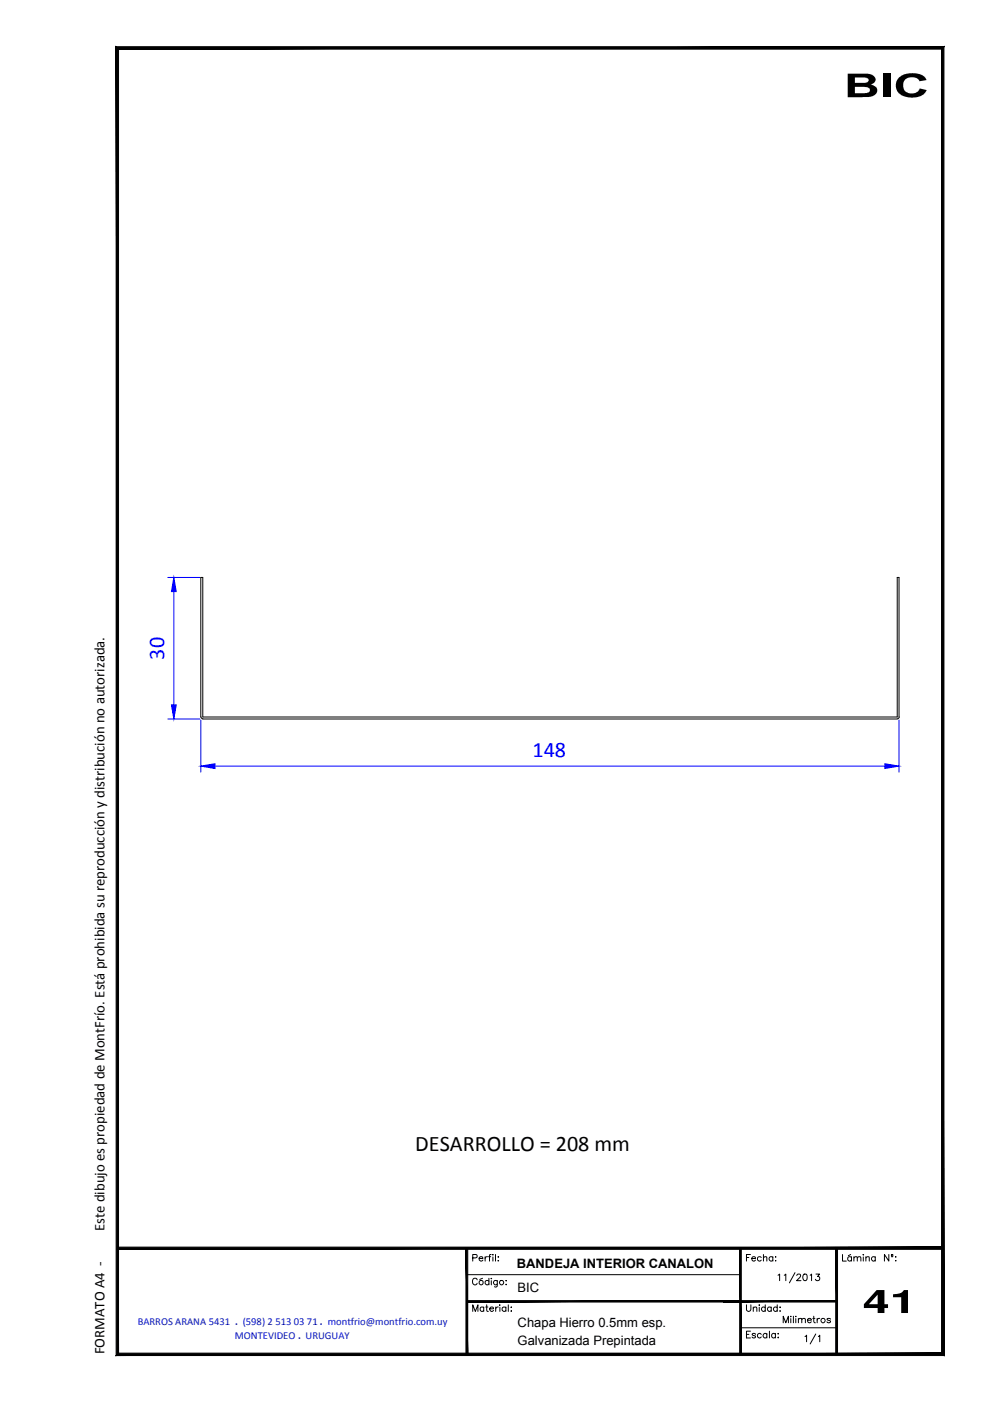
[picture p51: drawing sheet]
<svg xmlns="http://www.w3.org/2000/svg" width="210mm" height="297mm" viewBox="0 0 210 297" stroke-linecap="round" stroke-linejoin="round" font-family="sans-serif">
<defs><g id="words">
<g font-size="4.7" fill="#00f">
<text x="34.8" y="139.9" transform="rotate(-90 34.8 139.9)">30</text>
<text x="112.9" y="160.4">148</text>
</g>
<text font-size="4.7" x="88" y="244.1">DESARROLLO = 208 mm</text>
<g font-size="3.1">
<text x="22.1" y="261" transform="rotate(-90 22.1 261)">Este dibujo es propiedad de MontFrío. Está prohibida su reproducción y distribución no autorizada.</text>
<text x="22.1" y="287.1" transform="rotate(-90 22.1 287.1)">FORMATO A4 -</text>
</g>
<g font-size="2.8">
<text x="109.6" y="268.9">BANDEJA INTERIOR CANALON</text>
<text x="109.8" y="273.9">BIC</text>
<text x="109.8" y="281.3">Chapa Hierro 0.5mm esp.</text>
<text x="109.8" y="285.1">Galvanizada Prepintada</text>
</g>
<g font-size="2.2" fill="#0012ba">
<text x="29.2" y="281">BARROS ARANA 5431 . (598) 2 513 03 71 . montfrio@montfrio.com.uy</text>
<text x="49.8" y="283.8">MONTEVIDEO . URUGUAY</text>
</g>
</g></defs>
<g fill="none" stroke="#000" stroke-width=".21">
<path d="M42.6 152v-29.6h.4v29.6h147.2v-29.6h.4v29.6M42.6 152l.4 .4M43 152.4h147.2M190.7 152l-.4 .4M99 270.3h58M100.2 278v-1.4l.6 1.4 .5-1.4v1.4M100.2 266.7l.9-.1v-.5l-.9-.1v1.4M101.2 271.4a.5 .5 0 0 0-.6-.4 .5 .5 0 0 0-.4 .5v.4a.5 .5 0 0 0 .4 .5 .5 .5 0 0 0 .6-.3M101.6 266.8h.8a.46 .46 0 0 0-.5-.3 .46 .46 0 0 0-.4 .4 .46 .46 0 0 0 .4 .5l.5-.2M102.3 271l-.6 .3M102.6 277.3a.43 .43 0 0 0-.7-.1 .43 .43 0 0 0 0 .7 .43 .43 0 0 0 .7-.1M102.6 277.1v.9"/>
<path d="M102.9 266.4v1M103 277.1h.4M103.2 276.6v1.4h.3M103.4 266.4l-.5 .2v.2M103.6 266.4h.4M103.7 271.7a.45 .45 0 0 0-.7-.1 .45 .45 0 0 0 0 .7 .45 .45 0 0 0 .7-.1M103.7 271v1.4M103.8 277.5h.8a.42 .42 0 0 0-.6-.3 .42 .42 0 0 0-.1 .6l.3 .2 .4-.2M104.1 266h-.3v1.4M104.2 271v.1zM104.2 271.5v.9M104.5 266v.1z"/>
<path d="M104.5 266.5v.9M105.1 266v1.4M105.1 277.1v.9M105.4 271.5v1.3l-.2 .1-.4-.1M105.4 271.7a.45 .45 0 0 0-.6-.1 .45 .45 0 0 0 0 .7 .45 .45 0 0 0 .6-.1M105.6 266.5h.1zM105.6 267.3h.1zM105.6 277.1a.43 .43 0 0 0-.5 .4M105.9 276.7h.1zM106 277.2v.8M107.3 277.3a.45 .45 0 0 0-.7-.1 .45 .45 0 0 0 0 .7 .45 .45 0 0 0 .7-.1M107.3 271.5h.1z"/>
<path d="M107.3 272.3h.1zM107.3 277.1v.9M107.8 276.6v1.4M108.3 277.2h.1zM108.3 278h.1zM158.3 276.6v1.2l.4 .2h.3l.2-.4v-1M158.3 266.6h.5M159.1 266h-.8v1.4M159.4 266.8h.8a.42 .42 0 0 0-.6-.3 .42 .42 0 0 0-.1 .7l.2 .2 .5-.2M159.7 277.4l.3-.3 .4 .1 .1 .8M159.7 277.1v.9M161 276.6v.2z"/>
<path d="M161 277.2v.8M161.4 266.6a.45 .45 0 0 0-.7 0 .45 .45 0 0 0 0 .6 .45 .45 0 0 0 .7 0M161.9 266.7l.3-.3 .3 .1 .1 .9M161.9 266v1.4M162.2 277.3a.45 .45 0 0 0-.6-.1 .45 .45 0 0 0 0 .7 .45 .45 0 0 0 .6-.1M162.2 276.6v1.4M163.5 277.3a.45 .45 0 0 0-.6-.1 .45 .45 0 0 0 0 .7 .45 .45 0 0 0 .6-.1M163.5 277.1v.9M163.9 266.6a.45 .45 0 0 0-.7 0 .45 .45 0 0 0 0 .6 .45 .45 0 0 0 .7 0M163.9 266.4v1M164.4 266.5h.1zM164.5 267.3v.1z"/>
<path d="M164.8 277.3a.45 .45 0 0 0-.7-.1 .45 .45 0 0 0 0 .7 .45 .45 0 0 0 .7-.1M164.8 276.6v1.4M165 270.4l.3-.3v1.4M165.3 277.2h.2zM165.3 278h.2zM166.3 270.4l.3-.3v1.4M167.7 279.1v.1zM167.7 279.6v.9M168.2 279.1v1.4M168.6 269.8l-1.2 2.2M168.7 279.1v.1zM168.7 279.6v.9"/>
<path d="M168.9 270.4l.2-.2 .4-.1 .2 .4-.8 1h.9M169.3 279.8l.3-.3 .4 .1v.9M169.3 279.5v1M170 279.8l.3-.3 .4 .1 .1 .9M170.4 270.2l.4-.1a.77 .77 0 0 1 .3 .8 .77 .77 0 0 1-.5 .6 .89 .89 0 0 1-.2-1.3zM171.2 279.9h.8a.45 .45 0 0 0-.7-.3 .45 .45 0 0 0 .1 .8l.3 .1 .3-.3M171.8 270.4l.3-.3v1.4M172.3 279.5h.5M172.5 279.1v1.1l.4 .3M173 270.1h.8l-.5 .5a.47 .47 0 0 1 .5 .5 .47 .47 0 0 1-.4 .5 .47 .47 0 0 1-.5-.4M173.3 279.5v1M173.8 279.5a.43 .43 0 0 0-.5 .4"/>
<path d="M176.1 279.7l-.3-.2-.4 .1v.2l.6 .2 .1 .2-.3 .3-.5-.3M178.6 266v1.4h.8M180.4 266l-.5 .2M180.5 266.6a.45 .45 0 0 0-.6 0 .45 .45 0 0 0 0 .6 .45 .45 0 0 0 .6 0M180.5 266.4v1M181 266.7l.4-.3 .3 .1 .1 .9M181 266.4v1M181.8 266.7l.3-.3 .3 .1 .1 .9M183 266v.1zM183 266.5v.9M183.6 266.7l.3-.3 .4 .1v.9M183.6 266.4v1"/>
<path d="M185.6 266.6a.45 .45 0 0 0-.7 0 .45 .45 0 0 0 0 .6 .45 .45 0 0 0 .7 0M185.6 266.4v1M188.5 266v1.4l-1-1.4v1.4M189 266.4h.3M189.9 266.5h.1zM189.9 267.3h.1zM157 281.5h20.4M158.3 282.9h.5M159.1 282.2h-.8v1.5h.8M160.2 282.9a.4 .4 0 0 0-.4-.2 .4 .4 0 0 0-.3 .2l.6 .4 .1 .2a.4 .4 0 0 1-.4 .2 .4 .4 0 0 1-.3-.2M161.4 282.9a.45 .45 0 0 0-.7 0 .45 .45 0 0 0 0 .6 .45 .45 0 0 0 .7 0M162.6 282.9a.45 .45 0 0 0-.7 0 .45 .45 0 0 0 0 .6 .45 .45 0 0 0 .7 0"/>
<path d="M162.6 282.7v1M163.1 282.2v1.5M164.4 282.9a.45 .45 0 0 0-.7 0 .45 .45 0 0 0 0 .6 .45 .45 0 0 0 .7 0M164.4 282.7v1M164.9 282.8h.1zM164.9 283.6h.1zM166.1 280.5v-1.4l.5 1.4 .6-1.4v1.4M170.7 283.4l.3-.3v1.4M173 282.8l-1.2 2.1M173.5 283.4l.3-.3v1.4"/>
<circle cx="102" cy="271.9" r=".46"/>
<circle cx="106.3" cy="271.9" r=".45"/>
<circle cx="174.5" cy="280" r=".45"/>
<circle cx="189.2" cy="266.2" r=".18"/>
</g>
<path d="M35.6 122.4h6.8M36.9 125.4v24M35.6 152.4h6.8M42.6 152.7v11M190.6 152.7v11M45.6 162.4h142" fill="none" stroke="#00f" stroke-width=".21"/>
<g fill="#00f" stroke="#00f" stroke-width=".21">
<path d="M42.6 162.4l3-.5v1z"/>
<path d="M187.6 161.9l3 .5-3 .5z"/>
<path d="M36.4 149.4h1l-.5 3z"/>
<path d="M36.9 122.4l.5 3h-1z"/>
</g>
<g fill="#000">
<path d="M190.6 16.4l.7-.4 .9-.4 1.9-.1 .9 .2 .7 .3 .8 1-1.6 .2a1.85 1.85 0 0 0-2.5-.7 1.85 1.85 0 0 0-.7 2.5l.3 .4 .6 .3 1.1 .1 .4-.1a1.34 1.34 0 0 0 .9-.9l1.5 .3-.8 1-.6 .3-1.5 .3-2-.3-1.2-.8-.4-.9v-1.3zM187.2 15.6h1.6v5h-1.6zM189.3 274.4l1.3-.2a1.23 1.23 0 0 0 1-.7h.9v4.9h-1.4v-3.4h-1.8z"/>
<path d="M179.7 15.6h4.3l.9 .3a1.03 1.03 0 0 1 .8 1.1 1.03 1.03 0 0 1-1 .9l.6 .3a1.15 1.15 0 0 1 .7 1.3 1.15 1.15 0 0 1-1.1 .9l-.7 .2h-4.5zM181.3 16.4v1.2h1.4a1.1 1.1 0 0 0 1.5-.7 1.85 1.85 0 0 0-1.8-.5zM181.3 18.4v1.4l2.1-.1a.7 .7 0 0 0 .8-.1 .7 .7 0 0 0 .1-.9l-1-.3z"/>
<path d="M185.9 273.5h1.6v3h.8v.8h-.8v1.1h-1.4v-1.1h-2.9v-.8zM186.1 274.5l-1.9 2h1.9z"/>
</g>
<g fill="#000" stroke="#000" stroke-width=".21">
<path d="M24.6 9.9l.5 .5 175-.5zM25.1 10.4l175-.5-.5 .5zM200.1 9.9l-.5 .5 .5 277zM199.6 10.4l.5 277-.5-.5zM24.6 287.4h175.5l-.5-.5zM24.6 287.4l.5-.5h174.5zM24.6 9.9v277.5l.5-.5zM24.6 9.9l.5 .5v276.5z"/>
<path d="M98.8 264.7l.4 22.4v-22.4zM98.8 264.7l.4 22.4h-.4z"/>
<path d="M99 276.1h58v-.3zM99 275.8h58l-58 .3z"/>
<path d="M156.8 264.7l.4 22.4v-22.4zM156.8 264.7l.4 22.4h-.4z"/>
<path d="M153.4 276.1h24v-.3zM153.4 275.8h24l-24 .3z"/>
<path d="M177.2 264.7l.4 22.4v-22.4zM177.2 264.7l.4 22.4h-.4z"/>
<path d="M24.9 264.9h175v-.5zM24.9 264.4h175l-175 .5z"/>
</g>
<use href="#words"/>
</svg>
